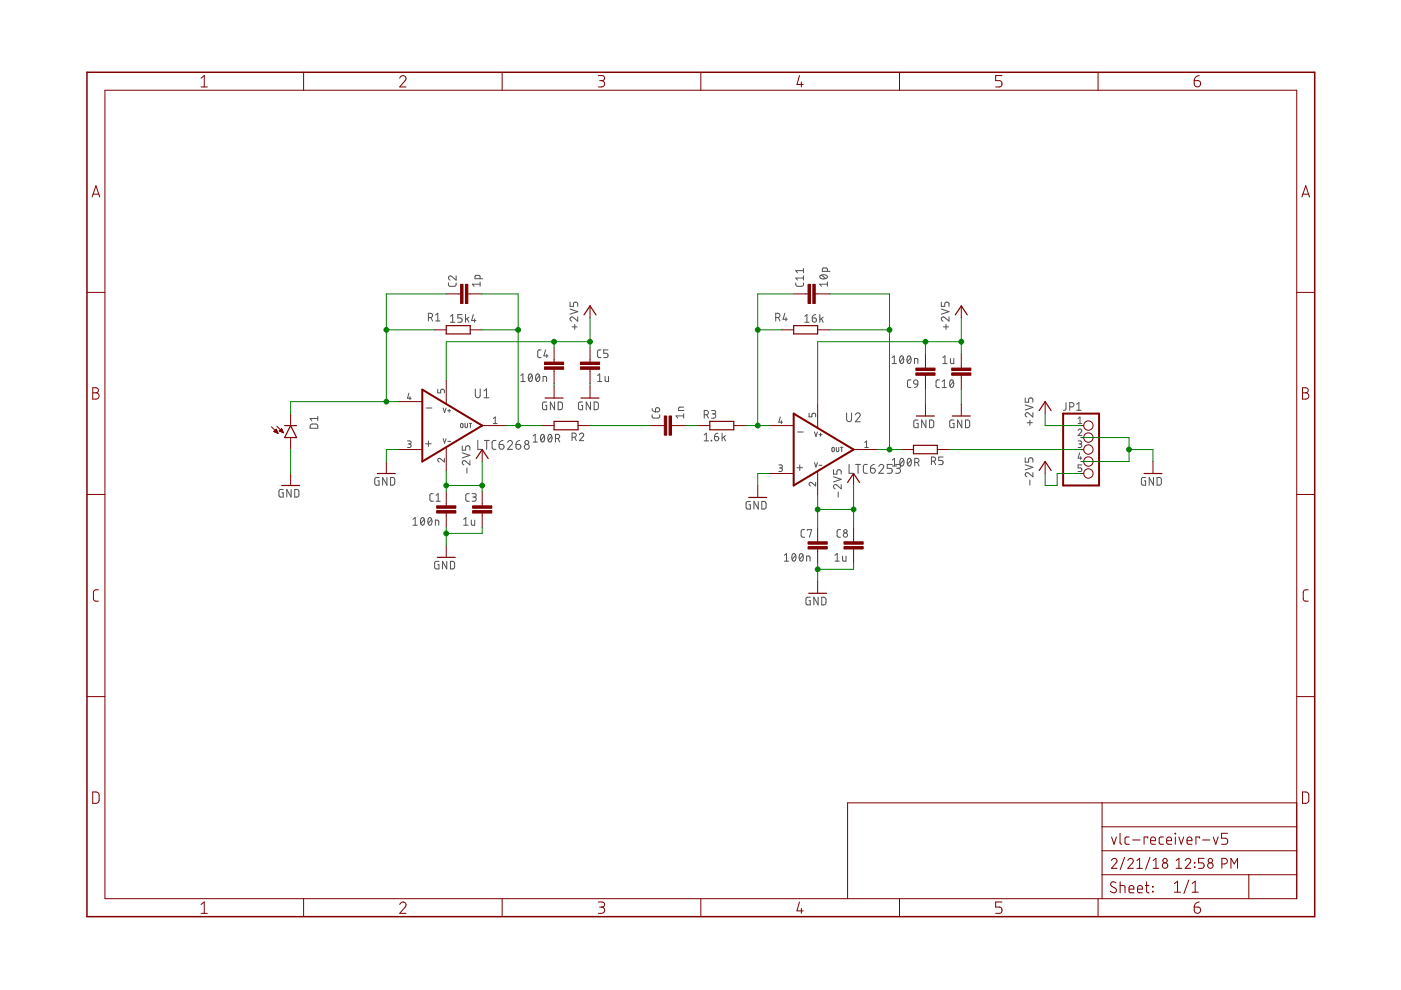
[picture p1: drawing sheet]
<svg xmlns="http://www.w3.org/2000/svg" width="297mm" height="210mm" viewBox="0 0 297 210" stroke-linecap="round" stroke-linejoin="round" font-family="sans-serif">
<g fill="none" stroke="#505050" stroke-width=".21">
<path d="M95.1 60v.5l.3 .2h1.1l.2-.2v-.5M96.7 58.5v.9l-.9-.8a.44 .44 0 0 0-.7 .2 .44 .44 0 0 0 .3 .6M101.8 59.1v-.6l-.2-.1-.9 .1v.6h1.6M101.8 59.8v.9M168.7 60l.1 .6 .3 .1h1l.2-.2v-.5M170.3 56.9v.9M170.3 58.5v.9M170.3 58.9h-1.6l.4 .5M170.3 57.4h-1.6l.4 .4M173.9 58.4a1.02 1.02 0 0 1 1.5 .3 .97 .97 0 0 1-1.6 0zM174.2 58.3l.9 .8M175.4 57.5v-.5l-.1-.2-.9 .1-.1 .6h1.7"/>
<path d="M175.4 59.8v.9M90.8 67.3h.5a.46 .46 0 0 0 .4-.4 .46 .46 0 0 0-.4-.5h-.5v1.7M91.4 67.3l.3 .8M92.4 66.8l.4-.4v1.7M92.4 68.1h.9M95.5 67.1l.5-.4v1.6M95.5 68.3h.9M98 66.7h-.9v.7h.5a.46 .46 0 0 1 .4 .5 .46 .46 0 0 1-.4 .4h-.5M98.7 66.7v1.6M99 67.6l.4 .7M99.4 67.2l-.7 .6M100.4 66.7l-.4 1.3h.9"/>
<path d="M100.6 67.6v.7M101.8 60.3h-1.6l.3 .4M110.4 79.6l.5-.3v1.6M112.2 79.4l.1-.1a.8 .8 0 0 1 .7 .5 .8 .8 0 0 1-.2 .9l-.4 .2a1.04 1.04 0 0 1-.2-1.5zM112.8 79.6l-.7 .9M113.8 79.4l.2-.1a.97 .97 0 0 1 0 1.6 1 1 0 0 1-.2-1.5zM114.4 79.6l-.8 .9M114.7 74.2h-.5l-.2 .3v1.1l.2 .2h.5M115.7 74.2l-.4 1.3h.9M115.9 75.1v.7M120.9 64.1v.9h.7v-.6a.46 .46 0 0 1 .4-.3 .46 .46 0 0 1 .5 .3v.6M120.9 65.5l1.6 .6-1.6 .5"/>
<path d="M121.3 69.3h1.1M121.9 68.8v1M122.5 67.2v.9l-.9-.8a.44 .44 0 0 0-.7 .2 .44 .44 0 0 0 .3 .6M126.7 79.6l.4-.3v1.6M127.4 74.2h-.5l-.2 .3v1.1l.2 .2h.5M128.3 79.8v.9l.3 .2h.4v-1.1M128.9 74.2h-.9v.7h.5a.46 .46 0 0 1 .4 .5 .46 .46 0 0 1-.4 .4h-.5M164.5 67.3h.4a.46 .46 0 0 0 .5-.4 .46 .46 0 0 0-.5-.5h-.4v1.7M165 67.3l.4 .8M166.4 66.4l-.4 1.3h.9M166.6 67.3v.8M170.6 68.3h.9"/>
<path d="M170.6 67.1l.5-.4v1.6M172.2 67.4h.5a.45 .45 0 0 1 .4 .5 .45 .45 0 0 1-.4 .4 .45 .45 0 0 1-.5-.4zM172.9 66.7l-.6 .3-.1 .4M173.8 66.7v1.6M174.1 67.6l.4 .7M174.5 67.2l-.7 .6M175.4 60.3h-1.6l.4 .4M189.1 75.8l.5-.3v1.6M189.1 77.1h1M190.9 75.6l.3-.1a.97 .97 0 0 1 0 1.6 1.02 1.02 0 0 1-.3-1.5zM191.5 75.8l-.7 .9M192.5 75.6l.1-.1a.8 .8 0 0 1 .7 .5 .8 .8 0 0 1-.3 .9l-.3 .2a1.04 1.04 0 0 1-.2-1.5z"/>
<path d="M193.1 75.8l-.7 .9M193.9 77.1v-1.1l.7 .1v1M199.6 64.1v.9h.7v-.6a.46 .46 0 0 1 .5-.3 .46 .46 0 0 1 .4 .3v.6M199.6 65.5l1.6 .6-1.6 .5M199.9 77.1h.9M199.9 75.8l.4-.3v1.6M200 69.3h1.1M200.6 68.8v1M201.2 67.2v.9l-.9-.8a.44 .44 0 0 0-.7 .2 .44 .44 0 0 0 .3 .6M201.5 76v.9l.3 .2h.4v-1.1M65.9 90l1.2-.1 .2 .3 .1 .6h-1.7zM67.4 88.3v.9"/>
<path d="M67.4 88.7h-1.7l.4 .5M86.4 93.5h.6l.2 .2-.2 .4h-.4M86.7 83.4l-.3 1h.8M86.8 94.1a.38 .38 0 0 1 .4 .4 .38 .38 0 0 1-.4 .4h-.4M86.9 84.1v.7M90.2 94.1h1.2M90.4 86.5h1.2M90.8 93.5v1.2M92.8 82.5v.8h.6v-.5a.4 .4 0 0 1 .4-.3 .4 .4 0 0 1 .4 .3v.5M94 86.5l.3 1 .3-1M94 93l.3 1 .3-1M94.2 97.2v.8l-.8-.7a.38 .38 0 0 0-.6 .1 .38 .38 0 0 0 .3 .6"/>
<path d="M94.9 87.1h.6M94.9 93.6h.6M95.2 86.8v.6M97.7 89.8l.4 .1v.7l-.1 .1-.4-.3zM98 94.5v.9h.7v-.5a.46 .46 0 0 1 .5-.4 .46 .46 0 0 1 .4 .4v.5M98 96l1.6 .5-1.6 .6M98.6 89.8v.8l.2 .1 .3-.3v-.6M99 99.2v1.1M99.5 89.8h.5M99.6 97.7v.9l-.9-.8a.45 .45 0 0 0-.7 .1 .45 .45 0 0 0 .4 .7M99.7 89.8v.9M100.8 82.5v1.3a.52 .52 0 0 0 .5 .5 .52 .52 0 0 0 .5-.5v-1.3"/>
<path d="M101.3 93.4v1.9h.9M102.6 82.9l.5-.4v1.8M102.6 84.3h1.1M102.7 93.4h1M103.2 93.4v1.9M104.6 89.8h.8M104.6 88.7l.4-.3v1.4M105.2 93.4h-.6l-.3 .4 .1 1.2 .2 .2 .6 .1M105.8 94.2h.6a.53 .53 0 0 1 .5 .6 .53 .53 0 0 1-.6 .5 .53 .53 0 0 1-.5-.6zM106.7 93.4h-.3a.84 .84 0 0 0-.6 .8M107.6 93.8a.51 .51 0 0 1 .7-.4 .51 .51 0 0 1 .2 .8l-.9 1.1h1M109.4 94.2h.6a.52 .52 0 0 1 .4 .6 .52 .52 0 0 1-.5 .5 .52 .52 0 0 1-.5-.6z"/>
<path d="M110.2 93.4h-.2a.79 .79 0 0 0-.6 .8M110.4 80.9h.9M113 92.5l.5-.4v1.6M113 93.7h.9M114.8 92.2l.2-.1a.97 .97 0 0 1 0 1.6 1.03 1.03 0 0 1-.2-1.5zM115.1 80.9v-1.1l.7 .1 .1 1M115.4 92.5l-.7 .9M115.9 85.2l-.7 .1-.2 .1v1.1l.2 .3 .7 .1v-.9h-.2M116.4 92.2l.2-.1a.97 .97 0 0 1 0 1.6 1.03 1.03 0 0 1-.2-1.5zM117 92.5l-.8 .9M117.6 85.2v1.7l-.9-1.7v1.7M117.8 93h.4a.44 .44 0 0 0 .5-.5 .44 .44 0 0 0-.5-.4h-.4v1.6"/>
<path d="M118.3 93l.4 .7M118.3 85.2l.7 .1 .2 .2 .1 .9-.3 .4-.7 .1zM121.3 92.7h.5a.44 .44 0 0 0 .4-.4 .44 .44 0 0 0-.4-.5h-.5v1.6M121.8 92.7l.4 .7M122.9 92.2a.44 .44 0 0 1 .6-.4 .44 .44 0 0 1 .1 .7l-.7 .9h.9M123.5 85.2l-.6 .1-.2 .1-.1 1.1 .3 .3 .6 .1v-.9h-.2M125.2 85.2v1.7l-.9-1.7v1.7M126 85.2l.6 .1 .2 .2 .1 .9-.3 .4-.6 .1zM126.7 80.9h.9M138.3 87.9v.5l.3 .2h1.1l.1-.2 .1-.5M138.3 86.6l.1 .4 .6 .3M139.1 86.5a.46 .46 0 0 1 .7 .2 .46 .46 0 0 1-.4 .6h-.4z"/>
<path d="M144.9 86.3h-.8l-.2 .3v.4h1M144.9 88.2h-1.6l.4 .4M144.9 87.7v.9M149.3 87.9h.5a.46 .46 0 0 0 .4-.4 .46 .46 0 0 0-.4-.5h-.5v1.7M149.3 92.2l.5-.4v1.7M149.3 93.5h.9M149.8 87.9l.4 .8M150.8 93.4l.1 .1zM150.9 87h.5a.36 .36 0 0 1 .4 .4 .36 .36 0 0 1-.4 .4h-.4M151.3 87.8a.46 .46 0 0 1 .5 .4 .46 .46 0 0 1-.5 .5h-.4M151.5 92.6h.5a.45 .45 0 0 1 .4 .5 .45 .45 0 0 1-.5 .4 .45 .45 0 0 1-.4-.5zM152.2 91.8l-.4 .2-.3 .6"/>
<path d="M153.1 91.8v1.7M153.4 92.7l.4 .8M153.8 92.4l-.7 .5M165.1 98.6h.6l.2 .2-.2 .4h-.4M165.4 88.4l-.3 1.1h.8M165.5 99.2a.38 .38 0 0 1 .4 .4 .38 .38 0 0 1-.4 .4h-.4M165.7 89.2v.6M169 99.2h1.2M169.1 91.6h1.2M169.6 98.6v1.2M171.5 87.6v.8h.6v-.5a.4 .4 0 0 1 .4-.3 .4 .4 0 0 1 .4 .3v.5M172.7 91.6l.3 .9 .3-.9"/>
<path d="M172.7 98.1l.3 .9 .3-.9M173.7 92.2h.6M173.7 98.7h.6M174 91.8v.7M176.5 94.9l.4 .1v.6l-.2 .2-.3-.2zM176.7 99.6v.9h.7v-.5a.46 .46 0 0 1 .5-.4 .46 .46 0 0 1 .5 .4v.5M177.3 94.8v.7l.2 .3 .3-.2v-.8M178.2 94.8h.5M178.5 94.8v1M179.5 87.5v1.4a.53 .53 0 0 0 .5 .5 .53 .53 0 0 0 .6-.5v-1.4M180 98.5v1.9h.9M181.4 88a.51 .51 0 0 1 .7-.4 .51 .51 0 0 1 .1 .8l-.8 1h1"/>
<path d="M181.4 98.5h1M181.9 98.5v1.9M183.3 94.9h.8M183.3 93.8l.4-.3v1.4M183.9 98.5h-.6l-.3 .4 .1 1.2 .2 .2 .6 .1M184.6 99.3h.6a.52 .52 0 0 1 .4 .6 .52 .52 0 0 1-.5 .4 .52 .52 0 0 1-.5-.5zM185.4 98.5h-.3a.79 .79 0 0 0-.5 .8M186.3 98.9a.51 .51 0 0 1 .7-.4 .51 .51 0 0 1 .2 .8l-.9 1.1h1.1M189.2 98.5h-1.1v.8h.6a.54 .54 0 0 1 .5 .5 .54 .54 0 0 1-.5 .6h-.6M189.2 97.5l.5-.3v1.6M189.2 98.8h.9M189.9 98.5h.6a.41 .41 0 0 1 .4 .4 .41 .41 0 0 1-.4 .4h-.4"/>
<path d="M190.4 99.3a.53 .53 0 0 1 .5 .5 .53 .53 0 0 1-.5 .6h-.5M191 97.3l.2-.1a.97 .97 0 0 1 0 1.6 1.03 1.03 0 0 1-.2-1.5zM191.6 97.5l-.7 .9M192.5 97.3l.3-.1a.97 .97 0 0 1 0 1.6 1.03 1.03 0 0 1-.3-1.5zM193.1 80.5l-.5 .1-.2 .3v1l.2 .2 .5 .1M193.1 97.5l-.7 .9M193.8 80.7l.4-.2 .3 .2 .1 .7-.8-.1-.1-.3zM194 98.1h.4a.44 .44 0 0 0 .5-.5 .44 .44 0 0 0-.5-.4h-.4v1.6M194.5 98.1l.4 .7M194.6 81.4l-.3 .6-.4 .2M194.6 89l-.6 .1-.2 .2v1.3l.8 .1v-.9h-.2M196.3 89v1.7l-.9-1.7v1.7"/>
<path d="M197.1 89l.6 .1 .3 .2v1.1l-.3 .2-.6 .1zM197.5 97.8h.4a.44 .44 0 0 0 .5-.5 .44 .44 0 0 0-.5-.4h-.4v1.6M198 97.8l.4 .7M199.2 80.5l-.5 .1-.2 .3v1l.2 .2 .5 .1M199.7 82.2h1M199.7 80.9l.5-.4v1.7M199.9 96.9h-.9v.7h.6a.45 .45 0 0 1 .3 .5 .45 .45 0 0 1-.3 .4h-.6M201.5 80.6h.1a.8 .8 0 0 1 .7 .5 .8 .8 0 0 1-.2 .8l-.3 .3a1.02 1.02 0 0 1-.3-1.6zM202.1 80.9l-.7 .9M202.3 89l-.7 .1-.2 .2 .1 1.3 .8 .1v-.9h-.3M203.9 89v1.7l-.9-1.7v1.7M204.7 89l.6 .1 .3 .2v1.1l-.3 .2-.6 .1z"/>
<path d="M217.4 84.4v.9h.7v-.6a.46 .46 0 0 1 .4-.3 .46 .46 0 0 1 .5 .3v.6M217.4 97.1v.9h.7v-.6a.46 .46 0 0 1 .4-.3 .46 .46 0 0 1 .5 .3v.6M217.4 85.9l1.6 .5-1.6 .5M217.4 98.6l1.6 .5-1.6 .5M217.8 89.6h1.1M218.4 89.1v1.1M219 87.5v.9l-.9-.8a.45 .45 0 0 0-.7 .2 .45 .45 0 0 0 .3 .6M226 85.4v1.4l-.5 .2M226.8 86.3h.5a.46 .46 0 0 0 .4-.5 .46 .46 0 0 0-.4-.4h-.5v1.6M228.3 87h.9M228.3 85.7l.4-.3v1.6M228.6 91.3a.38 .38 0 0 1 .5-.3 .38 .38 0 0 1 .1 .6l-.6 .8h.8"/>
<path d="M228.6 93.5h.6l.1 .2-.1 .4h-.5M228.6 89.8h.8M228.6 88.7l.4-.3v1.4M228.9 96l-.3 1.1h.8M229 94.1a.38 .38 0 0 1 .4 .4 .38 .38 0 0 1-.4 .4h-.4M229.1 96.8v.6M229.4 98.6h-.8v.6h.4a.39 .39 0 0 1 .4 .4 .39 .39 0 0 1-.4 .4h-.4M60 103.8h-.6l-.2 .2-.1 1 .3 .4h.6v-.9h-.2M61.7 103.8v1.6l-.9-1.6v1.6M62.5 103.8h.6l.3 .3v1l-.3 .3h-.6zM80.4 101.2l-.7 .1-.2 .2 .1 1.3 .8 .1v-.9h-.3M82 101.2v1.7l-.9-1.7v1.7"/>
<path d="M82.8 101.2l.6 .1 .3 .2v1.1l-.3 .2-.6 .1zM87.6 110.1l.4-.4v1.7M87.6 111.4h.9M89.3 109.9l.3-.2a.95 .95 0 0 1 0 1.7 1 1 0 0 1-.3-1.5zM90 110.1l-.8 .9M90.9 109.9l.2-.2a.93 .93 0 0 1 0 1.7 1.02 1.02 0 0 1-.2-1.5zM91.5 110.1l-.7 .9M91.9 104.7h-.5l-.3 .3 .1 1.1 .2 .2h.5M92.3 111.4v-1.1l.7 .1v1M92.5 106.3h.8M92.5 105l.4-.3v1.6M93.1 119h-.7l-.2 .2v1.2l.2 .2h.7v-.9h-.3"/>
<path d="M94.7 119v1.6l-.9-1.6v1.6M95.5 119h.6l.3 .3v1.1l-.3 .2h-.6zM98.3 111.4h.9M98.3 110.1l.5-.4v1.7M99.5 104.7h-.5l-.2 .3v1.1l.2 .2h.5M99.9 110.3v.9l.3 .2h.4v-1.1M100.1 104.7h.5a.36 .36 0 0 1 .4 .3 .36 .36 0 0 1-.4 .4h-.4M100.5 105.4a.44 .44 0 0 1 .5 .4 .44 .44 0 0 1-.5 .5h-.4M159.1 106.3h-.7l-.2 .2v1.1l.2 .3h.7v-.9h-.3M160.8 106.3v1.6l-.9-1.6v1.6M161.5 106.3h.6l.3 .3v.9l-.3 .4h-.6zM166.3 117.7l.5-.3v1.6"/>
<path d="M166.3 119h.9M168.1 117.5l.2-.1a.95 .95 0 0 1 0 1.6 1 1 0 0 1-.2-1.5zM168.7 117.7l-.7 .9M169.6 117.5l.3-.1a.95 .95 0 0 1 0 1.6 1 1 0 0 1-.3-1.5zM170.2 117.7l-.7 .9M170.6 112.3h-.5l-.2 .3v1.1l.2 .2h.5M171 119v-1.1l.7 .1v1M171.2 112.5v-.2h.9l-.5 1.6M172.9 102.3v.7l-.8-.6a.38 .38 0 0 0-.6 .1 .38 .38 0 0 0 .4 .5M176.7 101.1l1.7 .5-1.7 .6M177 119h.9M177 117.7l.5-.3v1.6"/>
<path d="M177.7 104.3v1.1M178.2 112.3h-.5l-.2 .3v1.1l.2 .2h.5M178.4 102.7v.9l-1-.7a.44 .44 0 0 0-.6 .1 .44 .44 0 0 0 .3 .6M178.6 117.9l.1 .9 .2 .2h.5v-1.1M218.4 101.8v1.1M219 100.2v.9l-.9-.8a.44 .44 0 0 0-.7 .2 .44 .44 0 0 0 .3 .6M242.9 101.2l-.7 .1-.2 .2v1l.2 .3 .7 .1v-.9h-.3M244.6 101.2v1.7l-1-1.7v1.7M245.3 101.2l.7 .1 .2 .2v.9l-.2 .4-.7 .1zM171.8 126.6h-.6l-.3 .3v1l.2 .3h.7v-.8h-.3M173.5 126.6v1.6l-.9-1.6v1.6M174.2 126.6l.6 .1 .3 .2v.9l-.3 .4h-.6z"/>
<circle cx="111.7" cy="94.8" r=".52"/>
<circle cx="111.7" cy="93.8" r=".41"/>
<circle cx="179.2" cy="112.6" r=".36"/>
<circle cx="179.2" cy="113.5" r=".46"/>
</g>
<g fill="none" stroke="#800000" stroke-width=".21">
<path d="M22.2 19.1h252.7v171.4h-252.7zM42.6 16.6l.7-.6v2.4M42.6 18.4h1.4M64.4 15.3v3.8M84.8 16.6a.66 .66 0 0 1 .9-.5 .66 .66 0 0 1 .2 1l-1.1 1.3h1.3M106.5 15.3v3.8M126.9 16h.8a.54 .54 0 0 1 .5 .6 .54 .54 0 0 1-.5 .5h-.6M127.5 17.1a.67 .67 0 0 1 .7 .7 .67 .67 0 0 1-.7 .6h-.6M148.6 15.3v3.8M169.5 16l-.5 1.9h1.3M169.9 17.4v1M190.7 15.3v3.8"/>
<path d="M212.4 16h-1.3v1.1h.8a.68 .68 0 0 1 .5 .7 .68 .68 0 0 1-.5 .6h-.8M232.8 15.3v3.8M253.2 17.1h.8a.68 .68 0 0 1 .5 .8 .68 .68 0 0 1-.7 .5 .68 .68 0 0 1-.6-.6zM254.3 16l-.8 .3-.3 .8M19.5 41.8l.8-2.4 .8 2.4M19.7 41.2h1.2M276 41.8l.8-2.4 .8 2.4M276.2 41.2h1.2M18.4 62h3.8M92.1 69.9h2.5M94.6 62.3h3.1M99.2 62.3h3"/>
<path d="M99.7 69.9h2.5M117.5 73.7v3.1M117.5 78.3v3M125.1 64.9v2.5M125.1 73.7v3.1M125.1 78.3v3M165.7 69.9h2.6M168.3 62.3h3M172.8 62.3h3.1M173.4 69.9h2.5M196.2 75v3M196.2 79.6v3"/>
<path d="M203.8 64.9v2.5M203.8 75v3M203.8 79.6v3M274.9 62h3.8M19.7 82.2h.6a.54 .54 0 0 1 .6 .6 .54 .54 0 0 1-.6 .5 .67 .67 0 0 1 .7 .7 .67 .67 0 0 1-.7 .6h-.6zM19.7 83.3h.6M57.6 90.5l1.3 1.4M58.1 91.5l.5-.5 .3 .9zM58.1 91.5h.7M58.2 91.4h.5M58.3 91.6h.5M58.3 91.2h.4"/>
<path d="M58.5 91.1h.1M58.5 91.7h.4M58.7 90.4l1.4 1.4M58.8 91.8h.1M59.2 91.4l.9 .4M59.2 91.4l.5-.5 .4 .9M59.2 91.4h.7M59.4 91.2h.5M59.4 91.5h.6M59.5 91.1h.3M59.6 91h.2M59.7 91.6h.3"/>
<path d="M60 91.7h.1M61.6 87.7v2.5M61.6 92.8v2.5M81.9 97.9v2.5M84.5 95.3h5.1M84.5 85.2h5.1M94.6 80.6v5.1M94.6 94.8v5.1M102.2 90.2h5.1M102.2 95.3v2.6M114.9 90.2h2.6M117.5 81.9v2.5"/>
<path d="M122.6 90.2h2.5M125.1 81.9v2.5M137.8 90.2h3M142.4 90.2h3M148 90.2h2.5M155.6 90.2h2.5M163.2 90.2h5.1M173.4 85.7v5.1M173.4 99.9v5M180.9 95.3h5.1M191.1 95.3h2.6M196.2 85.7v2.5"/>
<path d="M198.7 95.3h2.6M203.8 85.7v2.5M221.6 85.2v2.5M221.6 97.9v2.5M229.2 90.2h.6M229.2 95.3h.6M229.2 92.8h.6M229.2 97.9h.6M244.5 97.9v2.5M276.2 82.2h.6a.54 .54 0 0 1 .6 .6 .54 .54 0 0 1-.6 .5 .67 .67 0 0 1 .7 .7 .67 .67 0 0 1-.7 .6h-.6zM276.2 83.3h.6M18.4 104.8h3.8"/>
<path d="M61.6 100.4v2.5M94.6 104.2v3.1M94.6 108.8v3M94.6 115.6v2.6M102.2 104.2v3.1M102.2 108.8v3M160.7 102.9v2.6M163.2 100.4h5.1M173.4 111.8v3.1M173.4 116.4v3M181 100.4v2.5M181 111.8v3.1"/>
<path d="M181 116.4v3M229.2 100.4h.6M274.9 104.8h3.8M20.9 125.1h-.8l-.3 .5v1.5l.4 .3 .7 .1M173.4 123.3v2.5M277.4 125.1h-.8l-.3 .5 .1 1.7 .3 .1 .7 .1M18.4 147.7h3.8M274.9 147.7h3.8M19.7 167.9a1.19 1.19 0 0 1 1.2 .3l.1 .4-.1 1.5a1.19 1.19 0 0 1-1.2 .2zM233.7 170.2v20.3M233.7 175.3h41.2M235.7 177.5l.5 1.5 .5-1.5"/>
<path d="M237.5 176.7v2.1l.3 .2M239.4 177.5h-.6l-.3 .3 .1 1.1 .8 .1M240.1 178.1h1.6M243.4 177.7v-.2h-.8v1.5M243.9 178.2h1.1a.55 .55 0 0 0-.4-.7 .55 .55 0 0 0-.7 .5l.2 .9 .9 .1M246.7 177.5h-.7l-.2 .3 .1 1.1 .8 .1M247.4 178.2h1a.55 .55 0 0 0-.4-.7 .55 .55 0 0 0-.6 .5l.1 .9 .9 .1M249.1 176.7l.2 .1zM249.2 177.5v1.5M249.9 177.5l.5 1.5 .6-1.5M251.7 178.2h1a.55 .55 0 0 0-.3-.7 .55 .55 0 0 0-.7 .5l.1 .9 .9 .1M254.3 177.7v-.2h-.7v1.5"/>
<path d="M255 178.1h1.5M257.2 177.5l.6 1.5 .5-1.5M260.3 176.7h-1.3v1h.8a.66 .66 0 0 1 .5 .7 .66 .66 0 0 1-.5 .6h-.8M274.9 170.2h-95.2v20.3M276.2 167.9l.9 .1 .4 .4v1.5l-.4 .4h-.9zM42.6 191.8l.7-.6v2.5M42.6 193.7h1.4M64.4 190.5v3.9M84.8 191.8a.66 .66 0 0 1 .9-.5 .66 .66 0 0 1 .2 1l-1.1 1.4h1.3M106.5 190.5v3.9M126.9 191.2h.8a.54 .54 0 0 1 .5 .6 .54 .54 0 0 1-.5 .5h-.6M127.5 192.3a.67 .67 0 0 1 .7 .7 .67 .67 0 0 1-.7 .7h-.6"/>
<path d="M148.6 190.5v3.9M169.5 191.2l-.5 1.9h1.3M169.9 192.6v1.1M190.7 190.5v3.9M212.4 191.2h-1.3v1.1h.8a.68 .68 0 0 1 .5 .7 .68 .68 0 0 1-.5 .7h-.8M232.8 190.5v3.9M233.7 185.5h41.2M233.7 180.4h41.2M235.6 182.5a.58 .58 0 0 1 .9-.5 .58 .58 0 0 1 .1 .9l-1 1.2h1.2M236.6 187.2a.58 .58 0 0 0-.9-.1 .58 .58 0 0 0 0 .8l.8 .4a.54 .54 0 0 1 .1 .8 .54 .54 0 0 1-.7 .2l-.5-.3M237.5 187.7l.9 .2 .1 1.4M237.5 187v2.3"/>
<path d="M238.4 181.8l-.9 2.5M239.1 182.5a.58 .58 0 0 1 .9-.5 .58 .58 0 0 1 .1 .9l-1 1.2h1.2M239.4 188.5h1a.54 .54 0 0 0-.4-.7 .54 .54 0 0 0-.6 .5l.1 .9 .9 .1M241 184.1h1.2M241 182.5l.6-.5v2.1M241.2 188.5h1a.54 .54 0 0 0-.4-.7 .54 .54 0 0 0-.6 .5l.1 .9 .9 .1M242.8 187.7h.8M243.1 187v2.1l.5 .2M243.8 181.8l-.9 2.5M244.3 187.9l.2 .2zM244.3 189l.2 .1zM244.5 184.1h1.2"/>
<path d="M244.5 182.5l.6-.5v2.1M249 187.3l.7-.5v2.4M249 189.2h1.3M249.4 184.1h1.1M249.4 182.5l.6-.5v2.1M251.3 182.5a.58 .58 0 0 1 .8-.5 .58 .58 0 0 1 .2 .9l-1 1.2h1.2M252.1 186.6l-1.1 2.8M252.8 189.2h1.3M252.8 187.3l.6-.5v2.4M253.2 192.3h.8a.68 .68 0 0 1 .5 .8 .68 .68 0 0 1-.7 .6 .68 .68 0 0 1-.6-.7zM253.2 182.9l.1 .1zM253.2 183.8l.1 .1z"/>
<path d="M254.3 191.2l-.8 .4-.3 .7M255.3 182h-1.2v.9h.7a.59 .59 0 0 1 .5 .6 .59 .59 0 0 1-.5 .6h-.7M259.1 183.2h.6a.59 .59 0 0 0 .5-.6 .59 .59 0 0 0-.5-.6h-.6v2.1M261 184.1v-2.1l.7 1.2 .7-1.2v2.1M264.8 185.5v5"/>
<circle cx="230.8" cy="95.3" r=".99"/>
<circle cx="230.8" cy="90.2" r=".99"/>
<circle cx="230.8" cy="92.8" r=".99"/>
<circle cx="230.8" cy="97.9" r=".99"/>
<circle cx="230.8" cy="100.4" r=".99"/>
<circle cx="247" cy="183.5" r=".58"/>
<circle cx="247" cy="182.5" r=".47"/>
<circle cx="256.6" cy="183.5" r=".58"/>
<circle cx="256.6" cy="182.5" r=".47"/>
</g>
<g fill="#800000" stroke="#800000" stroke-width=".21">
<path d="M141.9 88.2h.5v4.1h-.5z"/>
<path d="M140.8 88.2h.6v4.1h-.6z"/>
<path d="M98.7 60.3h.5v4h-.5z"/>
<path d="M97.7 60.3h.5v4h-.5z"/>
<path d="M115.4 77.8h4.1v.5h-4.1z"/>
<path d="M115.4 76.8h4.1v.5h-4.1z"/>
<path d="M194.2 78h4v.5h-4z"/>
<path d="M194.2 79.1h4v.5h-4z"/>
<path d="M123.1 77.8h4v.5h-4z"/>
<path d="M123.1 76.8h4v.5h-4z"/>
<path d="M201.8 78h4v.5h-4z"/>
<path d="M201.8 79.1h4v.5h-4z"/>
<path d="M92.6 108.3h4v.5h-4z"/>
<path d="M92.6 107.3h4v.5h-4z"/>
<path d="M100.2 108.3h4.1v.5h-4.1z"/>
<path d="M100.2 107.3h4.1v.5h-4.1z"/>
<path d="M171.3 115.9h4.1v.5h-4.1z"/>
<path d="M171.3 114.9h4.1v.5h-4.1z"/>
<path d="M178.9 115.9h4.1v.5h-4.1z"/>
<path d="M178.9 114.9h4.1v.5h-4.1z"/>
<path d="M172.3 60.3h.5v4h-.5z"/>
<path d="M171.3 60.3h.5v4h-.5z"/>
</g>
<g fill="none" stroke="#800000" stroke-width=".25">
<path d="M94.6 69h5.1v1.8h-5.1zM123.8 66.8l1.3-1.9 1.3 1.9M168.3 69h5.1v1.8h-5.1zM202.5 66.8l1.3-1.9 1.3 1.9M60.3 90.2h2.6M61.6 90.2l1.3 2.6h-2.6zM101 97.2l1.2-1.9 1.3 1.9M115.6 84.4h3.8M117.5 89.3h5.1v1.8h-5.1zM123.2 84.4h3.8M150.5 89.3h5.1v1.8h-5.1zM193.7 94.4h5v1.8h-5z"/>
<path d="M194.3 88.2h3.8M201.9 88.2h3.8M220.3 87.1l1.3-1.9 1.3 1.9M220.3 99.8l1.3-1.9 1.3 1.9M59.7 102.9h3.8M80 100.4h3.8M92.7 118.2h3.8M158.7 105.5h3.9M179.7 102.3l1.3-1.9 1.2 1.9M242.5 100.4h3.9M171.4 125.8h3.9"/>
</g>
<path d="M18.4 15.3h260.3v179.1h-260.3z" fill="none" stroke="#800000" stroke-width=".32"/>
<path d="M89.5 82.6l12.7 7.6-12.7 7.7zM168.3 87.7l12.7 7.6-12.7 7.6zM225.4 87.7h7.6v15.2h-7.6z" fill="none" stroke="#800000" stroke-width=".42"/>
<g fill="none" stroke="#008000" stroke-width=".21">
<path d="M81.9 69.9h10.2M94.6 62.3h-12.7v22.9M102.2 69.9h7.7M102.2 62.3h7.7v27.9M117.5 72.5v1.2M125.1 67.4v6.3M125.1 72.5h-30.5v8.1M160.7 69.9h5M168.3 62.3h-7.6v27.9M175.9 69.9h12.7M175.9 62.3h12.7v33M196.2 72.5v2.5"/>
<path d="M203.8 67.4v7.6M203.8 72.5h-30.4v13.2M61.6 95.3v5.1M84.5 85.2h-22.9v2.5M84.5 95.3h-2.6v2.6M94.6 99.9v4.3M102.2 97.9v6.3M107.3 90.2h7.6M117.5 81.3v.6M125.1 81.3v.6M125.1 90.2h12.7M145.4 90.2h2.6"/>
<path d="M158.1 90.2h5.1M186 95.3h5.1M196.2 82.6v3.1M201.3 95.3h27.9M203.8 82.6v3.1M221.6 87.7v2.5h7.6M229.2 92.8h10.2v5.1h-10.2M239.4 95.3h5.1v2.6M94.6 111.8v3.8M94.6 102.9h7.6M102.2 111.8v1.3h-7.6M163.2 100.4h-2.5v2.5"/>
<path d="M173.4 104.9v6.9M173.4 119.4v3.9M173.4 108h7.6M181 102.9v8.9M181 119.4v1.3h-7.6M221.6 100.4v2.5h2.5v-2.5h5.1"/>
</g>
<g fill="#008000" stroke="#008000" stroke-width=".21">
<circle cx="239.4" cy="95.3" r=".51"/>
<circle cx="94.6" cy="113.1" r=".51"/>
<circle cx="173.4" cy="120.7" r=".51"/>
<circle cx="109.9" cy="69.9" r=".51"/>
<circle cx="109.9" cy="90.2" r=".51"/>
<circle cx="81.9" cy="69.9" r=".51"/>
<circle cx="81.9" cy="85.2" r=".51"/>
<circle cx="188.6" cy="95.3" r=".51"/>
<circle cx="188.6" cy="69.9" r=".51"/>
<circle cx="160.7" cy="90.2" r=".51"/>
<circle cx="160.7" cy="69.9" r=".51"/>
<circle cx="117.5" cy="72.5" r=".51"/>
<circle cx="125.1" cy="72.5" r=".51"/>
<circle cx="196.2" cy="72.5" r=".51"/>
<circle cx="203.8" cy="72.5" r=".51"/>
<circle cx="94.6" cy="102.9" r=".51"/>
<circle cx="102.2" cy="102.9" r=".51"/>
<circle cx="173.4" cy="108" r=".51"/>
<circle cx="181" cy="108" r=".51"/>
</g>
</svg>
